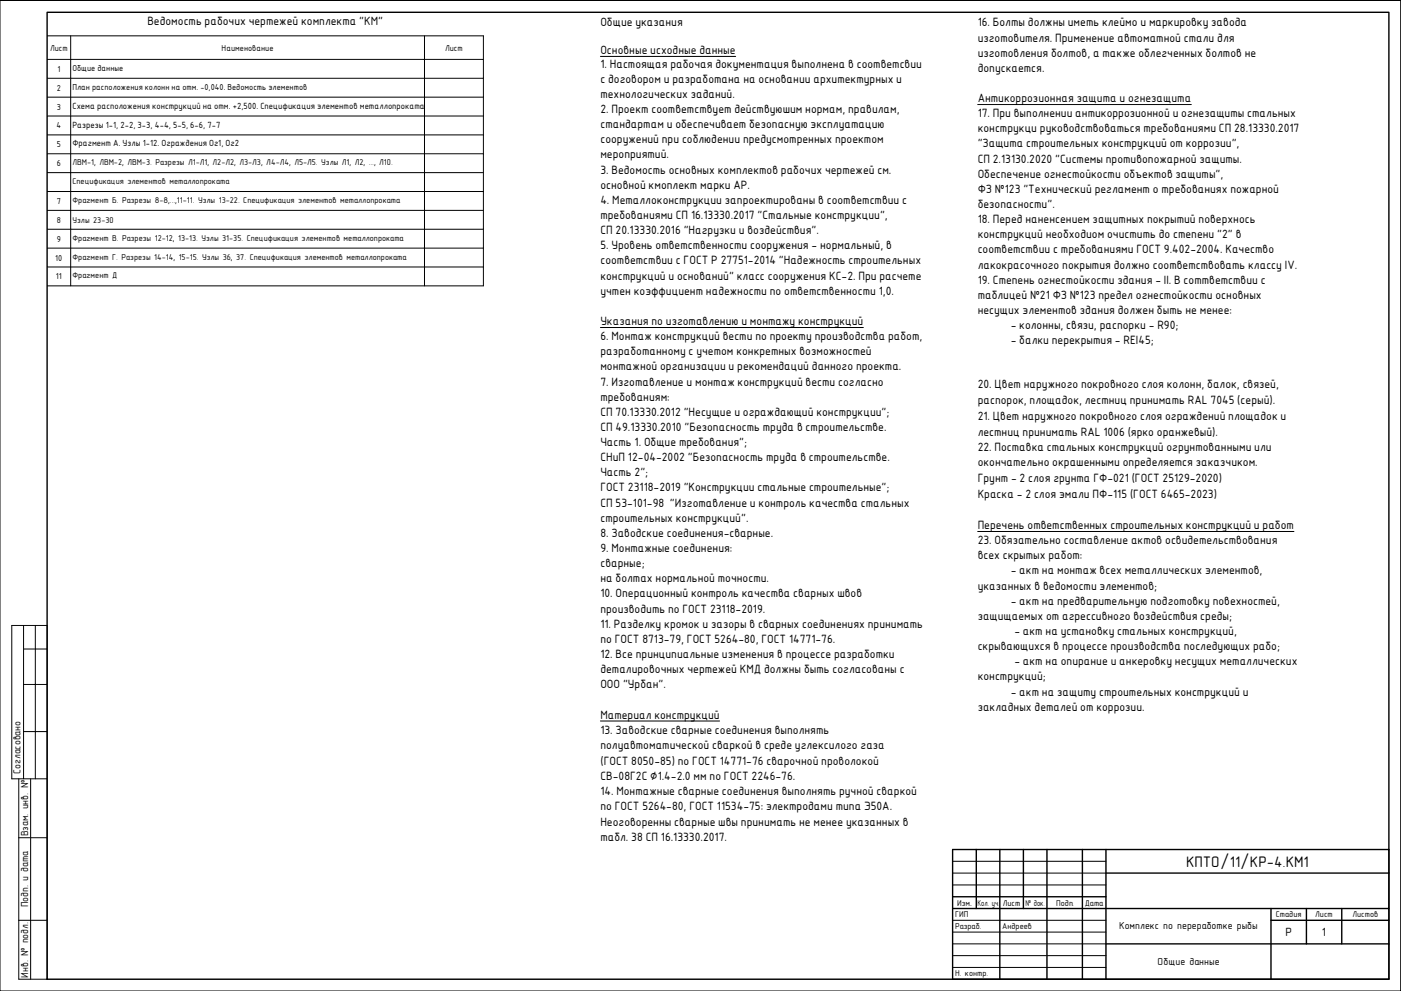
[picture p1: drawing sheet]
<svg xmlns="http://www.w3.org/2000/svg" width="594mm" height="420mm" viewBox="0 0 594 420" stroke-linecap="round" stroke-linejoin="round" font-family="sans-serif">
<defs><g id="words">
<text font-size="6.5" x="502.9" y="367.6">КПТО/11/КР-4.КМ1</text>
<g font-size="5.1">
<text x="545.1" y="396.9">Р</text>
<text x="560.6" y="396.9">1</text>
</g>
<g font-size="4.9">
<text x="62.5" y="10.4">Ведомость рабочих чертежей комплекта &quot;КМ&quot;</text>
<text x="254.6" y="11.2">Общие указания</text>
<text x="414.6" y="11.2">16. Болты должны иметь клеймо и маркировку завода</text>
<text x="414.6" y="17.6">изготовителя. Применение автоматной стали для</text>
<text x="254.6" y="22.9">Основные исходные данные</text>
<text x="254.6" y="28.7">1. Настоящая рабочая документация выполнена в соответсвии</text>
<text x="414.6" y="24">изготовления болтов, а также облегченных болтов не</text>
<text x="254.6" y="35.1">с договором и разработана на основании архитектурных и</text>
<text x="414.6" y="30.4">допускается.</text>
<text x="254.6" y="41.5">технологических заданий.</text>
<text x="254.6" y="48">2. Проект соответствует действуюшим нормам, правилам,</text>
<text x="414.6" y="43.3">Антикоррозионная защита и огнезащита</text>
<text x="414.6" y="49.7">17. При выполнении антикоррозионной и огнезащиты стальных</text>
<text x="254.6" y="54.4">стандартам и обеспечивает безопасную эксплуатацию</text>
<text x="414.6" y="56.1">конструкци руководствоваться требованиями СП 28.13330.2017</text>
<text x="254.6" y="60.8">сооружений при соблюдении предусмотренных проектом</text>
<text x="414.6" y="62.5">&quot;Защита строительных конструкций от коррозии&quot;,</text>
<text x="254.6" y="67.2">мероприятий.</text>
<text x="414.6" y="69">СП 2.13130.2020 &quot;Системы противопожарной защиты.</text>
<text x="254.6" y="73.6">3. Ведомость основных комплектов рабочих чертежей см.</text>
<text x="414.6" y="75.4">Обеспечение огнестойкости объектов защиты&quot;,</text>
<text x="254.6" y="80">основной кмоплект марки АР.</text>
<text x="414.6" y="81.8">ФЗ №123 &quot;Технический регламент о требованиях пожарной</text>
<text x="254.6" y="86.4">4. Металлоконструкции запроектированы в соответствии с</text>
<text x="414.6" y="88.2">безопасности&quot;.</text>
<text x="254.6" y="92.9">требованиями СП 16.13330.2017 &quot;Стальные конструкции&quot;,</text>
<text x="414.6" y="94.6">18. Перед наненсением защитных покрытий поверхнось</text>
<text x="254.6" y="99.3">СП 20.13330.2016 &quot;Нагрузки и воздействия&quot;.</text>
<text x="414.6" y="101">конструкций необходиом очистить до степени &quot;2&quot; в</text>
<text x="254.6" y="105.7">5. Уровень ответственности сооружения - нормальный, в</text>
<text x="414.6" y="107.4">соответствии с требованиями ГОСТ 9.402-2004. Качество</text>
<text x="254.6" y="112.1">соответствии с ГОСТ Р 27751-2014 &quot;Надежность строительных</text>
<text x="414.6" y="113.9">лакокрасочного покрытия должно соответствовать классу IV.</text>
<text x="254.6" y="118.5">конструкций и оснований&quot; класс сооружения КС-2. При расчете</text>
<text x="254.6" y="125">учтен коэффициент надежности по ответственности 1,0.</text>
<text x="414.6" y="120.3">19. Степень огнестойкости здания - II. В соттветствии с</text>
<text x="414.6" y="126.7">таблицей №21 ФЗ №123 предел огнестойкости основных</text>
<text x="254.6" y="137.8">Указания по изготавлению и монтажу конструкций</text>
<text x="414.6" y="133.1">несущих элементов здания должен быть не менее:</text>
<text x="428.6" y="139.5">- колонны, связи, распорки - R90;</text>
<text x="254.6" y="144.2">6. Монтаж конструкций вести по проекту производства работ,</text>
<text x="428.6" y="146">- балки перекрытия - REI45;</text>
<text x="254.6" y="150.6">разработанному с учетом конкретных возможностей</text>
<text x="254.6" y="157">монтажной организации и рекомендаций данного проекта.</text>
<text x="254.6" y="163.4">7. Изготавление и монтаж конструкций вести согласно</text>
<text x="414.6" y="164.6">20. Цвет наружного покровного слоя колонн, балок, связей,</text>
<text x="254.6" y="169.9">требованиям:</text>
<text x="414.6" y="171.4">распорок, площадок, лестниц принимать RAL 7045 (серый).</text>
<text x="254.6" y="176.3">СП 70.13330.2012 &quot;Несущие и ограждающий конструкции&quot;;</text>
<text x="414.6" y="177.9">21. Цвет наружного покровного слоя ограждений площадок и</text>
<text x="254.6" y="182.7">СП 49.13330.2010 &quot;Безопасность труда в строительстве.</text>
<text x="414.6" y="184.7">лестниц принимать RAL 1006 (ярко оранжевый).</text>
<text x="254.6" y="189.1">Часть 1. Общие требования&quot;;</text>
<text x="414.6" y="191.3">22. Поставка стальных конструкций огрунтованными или</text>
<text x="254.6" y="195.5">СНиП 12-04-2002 &quot;Безопасность труда в строительстве.</text>
<text x="414.6" y="197.7">окончательно окрашенными определяется заказчиком.</text>
<text x="254.6" y="202">Часть 2&quot;;</text>
<text x="254.6" y="208.4">ГОСТ 23118-2019 &quot;Конструкции стальные строительные&quot;;</text>
<text x="414.6" y="204.4">Грунт - 2 слоя грунта ГФ-021 (ГОСТ 25129-2020)</text>
<text x="254.6" y="214.8">СП 53-101-98 &quot;Изготавление и контроль качества стальных</text>
<text x="414.6" y="211.3">Краска - 2 слоя эмали ПФ-115 (ГОСТ 6465-2023)</text>
<text x="254.6" y="221.2">строительных конструкций&quot;.</text>
<text x="254.6" y="227.6">8. Заводские соединения-сварные.</text>
<text x="414.6" y="224.3">Перечень ответственных строительных конструкций и работ</text>
<text x="414.6" y="230.7">23. Обязательно составление актов освидетельствования</text>
<text x="254.6" y="234.1">9. Монтажные соединения:</text>
<text x="414.6" y="237.2">всех скрытых работ:</text>
<text x="254.6" y="240.5">сварные;</text>
<text x="428.6" y="243.5">- акт на монтаж всех металлических элементов,</text>
<text x="254.6" y="246.9">на болтах нормальной точности.</text>
<text x="414.6" y="250">указанных в ведомости элементов;</text>
<text x="254.6" y="253.3">10. Операционный контроль качества сварных швов</text>
<text x="428.6" y="256.4">- акт на предварительную подготовку повехностей,</text>
<text x="254.6" y="259.7">производить по ГОСТ 23118-2019.</text>
<text x="414.6" y="262.8">защищаемых от агрессивного воздействия среды;</text>
<text x="254.6" y="266.1">11. Разделку кромок и зазоры в сварных соединениях принимать</text>
<text x="430.1" y="269.2">- акт на установку стальных конструкций,</text>
<text x="254.6" y="272.5">по ГОСТ 8713-79, ГОСТ 5264-80, ГОСТ 14771-76.</text>
<text x="414.6" y="275.6">скрывающихся в процессе производства последующих рабо;</text>
<text x="254.6" y="279">12. Все принципиальные изменения в процессе разработки</text>
<text x="254.6" y="285.4">деталировочных чертежей КМД должны быть согласованы с</text>
<text x="430.1" y="282.1">- акт на опирание и анкеровку несущих металлических</text>
<text x="254.6" y="291.8">ООО &quot;Урбан&quot;.</text>
<text x="414.6" y="288.5">конструкций;</text>
<text x="428.6" y="294.9">- акт на защиту строительных конструкций и</text>
<text x="254.6" y="304.6">Материал конструкций</text>
<text x="414.6" y="301.3">закладных деталей от коррозии.</text>
<text x="254.6" y="311.1">13. Заводские сварные соединения выполнять</text>
<text x="254.6" y="317.5">полуавтоматической сваркой в среде углексилого газа</text>
<text x="254.6" y="324.2">(ГОСТ 8050-85) по ГОСТ 14771-76 сварочной проволокой</text>
<text x="254.6" y="330.8">СВ-08Г2С ∅1.4-2.0 мм по ГОСТ 2246-76.</text>
<text x="254.6" y="337.2">14. Монтажные сварные соединения выполнять ручной сваркой</text>
<text x="254.6" y="343.6">по ГОСТ 5264-80, ГОСТ 11534-75: электродами типа Э50А.</text>
<text x="254.6" y="350">Неоговоренны сварные швы принимать не менее указанных в</text>
<text x="254.6" y="356.4">табл. 38 СП 16.13330.2017.</text>
</g>
<g font-size="4.3">
<text x="8.8" y="328.2" transform="rotate(-90 8.8 328.2)">Согласовано</text>
<text x="12" y="354.6" transform="rotate(-90 12 354.6)">Взам. инв. №</text>
<text x="12" y="384.7" transform="rotate(-90 12 384.7)">Подп. и дата</text>
<text x="474.6" y="393.7">Комплекс по переработке рыбы</text>
<text x="490.8" y="409">Общие данные</text>
<text x="12" y="414.6" transform="rotate(-90 12 414.6)">Инв. № подл.</text>
</g>
<g font-size="3.6">
<text x="30.7" y="46.1">Схема расположения конструкций на отм. +2,500. Спецификация элементов металлопроката</text>
<text x="30.7" y="54.1">Разрезы 1-1, 2-2, 3-3, 4-4, 5-5, 6-6, 7-7</text>
<text x="30.7" y="62.1">Фрагмент А. Узлы 1-12. Ограждения Ог1, Ог2</text>
<text x="30.7" y="70.1">ЛВМ-1, ЛВМ-2, ЛВМ-3. Разрезы Л1-Л1, Л2-Л2, Л3-Л3, Л4-Л4, Л5-Л5. Узлы Л1, Л2, ..., Л10.</text>
<text x="30.7" y="78.1">Спецификация элементов металлопроката</text>
<text x="30.7" y="86.1">Фрагмент Б. Разрезы 8-8,...,11-11. Узлы 13-22. Спецификация элементов металлопроката</text>
<text x="30.7" y="94.4">Узлы 23-30</text>
<text x="30.7" y="102.1">Фрагмент В. Разрезы 12-12, 13-13. Узлы 31-35. Спецификация элементов металлопроката</text>
<text x="30.7" y="110.1">Фрагмент Г. Разрезы 14-14, 15-15. Узлы 36, 37. Спецификация элементов металлопроката</text>
<text x="30.7" y="118.1">Фрагмент Д</text>
<text x="405.8" y="383.9">Изм..</text>
<text x="414.5" y="383.9">Кол. уч.</text>
<text x="425.2" y="383.9">Лист</text>
<text x="434.8" y="383.9">№ док.</text>
<text x="447.9" y="383.9">Подп.</text>
<text x="405" y="388.9">ГИП</text>
<text x="460" y="384.2">Дата</text>
<text x="541" y="388.9">Стадия</text>
<text x="557.7" y="388.9">Лист</text>
<text x="573.5" y="388.9">Листов</text>
<text x="405" y="393.9">Разраб.</text>
<text x="425" y="393.9">Андреев</text>
<text x="405" y="413.9">Н. контр.</text>
</g>
<g font-size="3.5">
<text x="21.2" y="21.4">Лист</text>
<text x="94" y="21.4">Наименование</text>
<text x="188.7" y="21.4">Лист</text>
<text x="24.3" y="30.4">1</text>
<text x="30.7" y="30.3">Общие данные</text>
<text x="24.1" y="38.4">2</text>
<text x="30.7" y="38.1">План расположения колонн на отм. -0,040. Ведомость элементов</text>
<text x="24.1" y="46.4">3</text>
<text x="24" y="54.4">4</text>
<text x="24.1" y="62.4">5</text>
<text x="24.1" y="70.4">6</text>
<text x="24.1" y="86.4">7</text>
<text x="24.1" y="94.4">8</text>
<text x="24.1" y="102.4">9</text>
<text x="23.5" y="110.4">10</text>
<text x="23.7" y="118.4">11</text>
</g>
</g></defs>
<g fill="none" stroke="#000" stroke-width=".42">
<path d="M0 .2h593.9v420h-593.9zM20 15.2h185v106h-185M30 15.2v106M180 15.2v106M20 25.2h185M20 33.2h185M254.6 23.9h57.4M20 41.2h185M20 49.2h185M20 57.2h185M414.6 44.3h90.6M20 65.2h185"/>
<path d="M20 73.2h185M20 81.2h185M20 89.2h185M20 97.2h185M20 105.2h185M20 113.2h185M254.6 138.9h111.5M414.6 225.3h134.1M10 265.2v65M10 275.2h10M15 265.2v65M10 290.2h10"/>
<path d="M10 310.2h10M254.6 305.7h50.5M13 330.2v85M20 330.2h-15v-65h15v150h-12v-85M8 355.2h12M403.9 365.2h65.1M403.9 370.2h65.1M403.9 375.2h65.1M8 390.2h12M403.9 390.2h65.1M403.9 395.2h65.1M403.9 400.2h65.1"/>
<path d="M403.9 405.2h65.1M403.9 410.2h65.1"/>
</g>
<g fill="none" stroke="#000" stroke-width=".59">
<path d="M20 5.2h568.9v410h-568.9zM403.9 360.2h185v55h-185zM414 360.2v25M424 360.2v55M434 360.2v25M443.9 360.2v55M459 360.2v55M469 370.2h119.9M469 360.2v55M403.9 385.2h185M403.9 380.2h65.1M538.9 385.2v30"/>
<path d="M538.9 390.2h50M554 385.2v15M569 385.2v15M469 400.2h119.9"/>
</g>
<use href="#words"/>
</svg>
